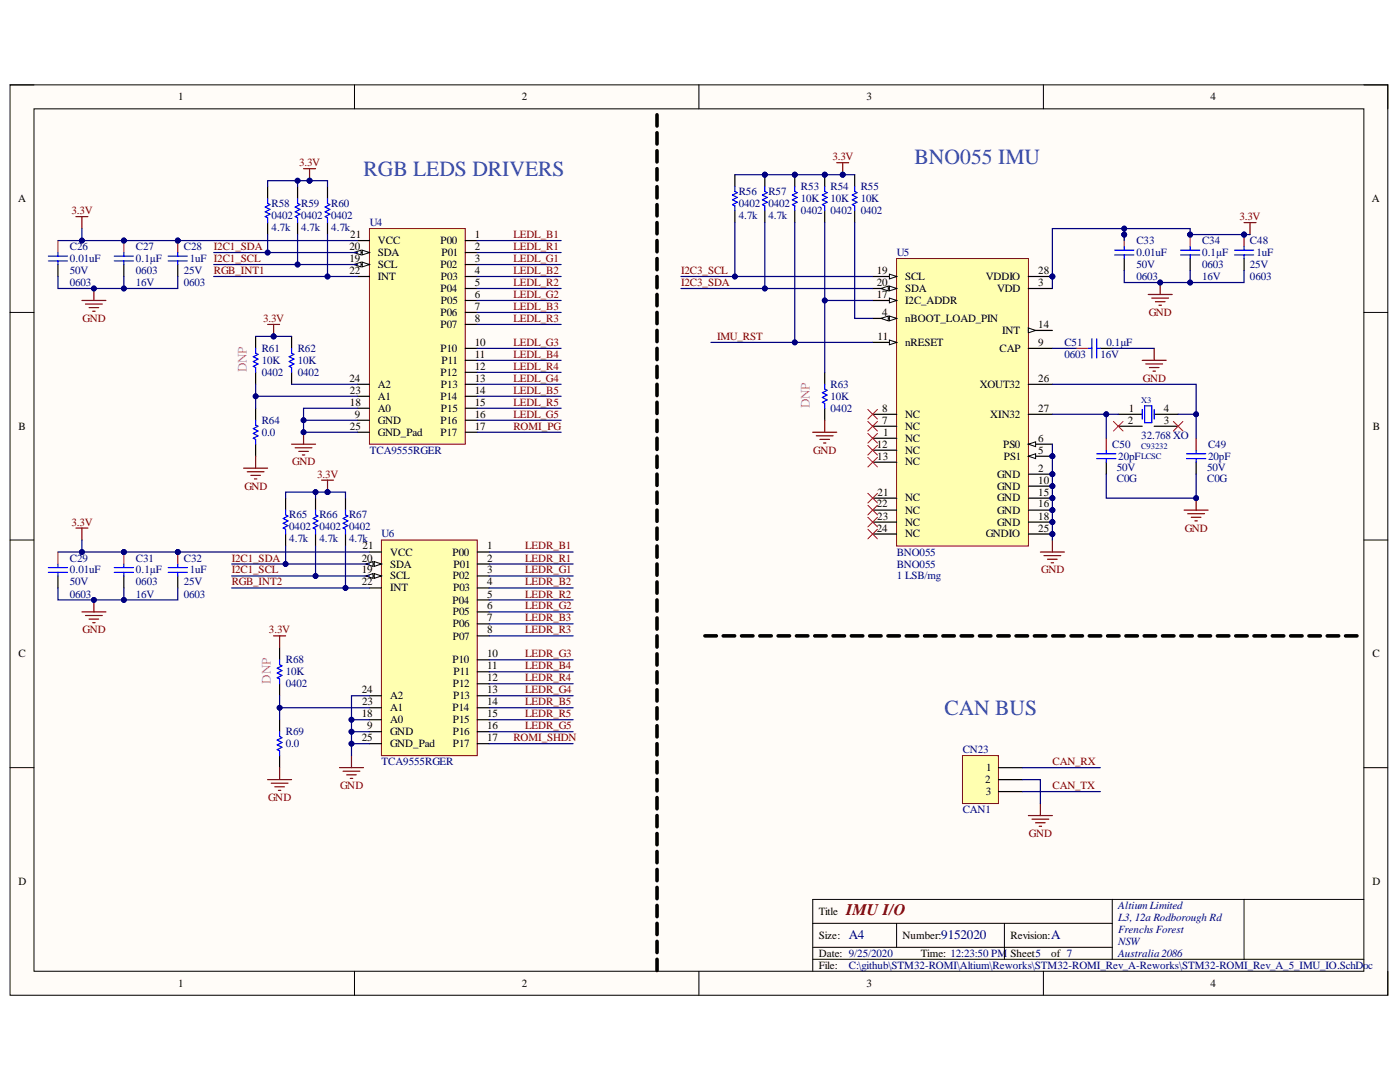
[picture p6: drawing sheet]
<svg xmlns="http://www.w3.org/2000/svg" width="279mm" height="216mm" viewBox="0 0 279 216" stroke-linecap="round" stroke-linejoin="round" font-family="sans-serif">
<defs><g id="words">
<g font-size="4.3" fill="#15c">
<text x="72.5" y="35.1">RGB LEDS DRIVERS</text>
<text x="182.5" y="32.7">BNO055 IMU</text>
<text x="188.5" y="142.7">CAN BUS</text>
</g>
<text font-size="3.2" fill="#800000" x="168.9" y="182.5">IMU I/O</text>
<g font-size="2.6" fill="#f0f">
<text x="49.3" y="74.3" transform="rotate(-90 49.3 74.3)">DNP</text>
<text x="161.6" y="81.5" transform="rotate(-90 161.6 81.5)">DNP</text>
<text x="54" y="136.4" transform="rotate(-90 54 136.4)">DNP</text>
</g>
<g font-size="2.6" fill="#000080">
<text x="169.4" y="187.4">A4</text>
<text x="187.8" y="187.4">9152020</text>
<text x="209.8" y="187.4">A</text>
</g>
<g font-size="2.2">
<text x="35.6" y="20">1</text>
<text x="104.1" y="20">2</text>
<text x="173" y="20">3</text>
<text x="241.6" y="20">4</text>
<text x="3.6" y="40.3">A</text>
<text x="273.8" y="40.3">A</text>
<text x="69.9" y="47.5">21</text>
<text x="94.8" y="47.5">1</text>
<text x="69.7" y="49.9">20</text>
<text x="69.7" y="52.3">19</text>
<text x="75.4" y="51.1">SDA</text>
<text x="75.4" y="53.5">SCL</text>
<text x="75.4" y="48.7">VCC</text>
<text x="87.9" y="48.7">P00</text>
<text x="87.9" y="53.5">P02</text>
<text x="88.1" y="51.1">P01</text>
<text x="94.8" y="49.9">2</text>
<text x="94.8" y="52.3">3</text>
<text x="69.7" y="54.7">22</text>
<text x="75.4" y="55.9">INT</text>
<text x="87.9" y="58.2">P04</text>
<text x="88" y="55.9">P03</text>
<text x="94.8" y="54.7">4</text>
<text x="94.8" y="57.1">5</text>
<text x="94.8" y="59.4">6</text>
<text x="175" y="54.7">19</text>
<text x="175" y="57.1">20</text>
<text x="175" y="59.4">17</text>
<text x="180.7" y="55.9">SCL</text>
<text x="180.7" y="58.2">SDA</text>
<text x="196.7" y="55.9">VDDIO</text>
<text x="199" y="58.2">VDD</text>
<text x="207.2" y="57.1">3</text>
<text x="207.2" y="54.7">28</text>
<text x="87.9" y="63.1">P06</text>
<text x="87.9" y="65.4">P07</text>
<text x="88" y="60.7">P05</text>
<text x="94.8" y="61.9">7</text>
<text x="94.8" y="64.2">8</text>
<text x="176.1" y="63.1">4</text>
<text x="180.7" y="64.2">nBOOT_LOAD_PIN</text>
<text x="180.7" y="60.7">I2C_ADDR</text>
<text x="207.2" y="65.4">14</text>
<text x="87.9" y="70.2">P10</text>
<text x="94.8" y="69.1">10</text>
<text x="94.8" y="71.4">11</text>
<text x="175.2" y="67.8">11</text>
<text x="180.7" y="69.1">nRESET</text>
<text x="199.5" y="70.2">CAP</text>
<text x="200" y="66.6">INT</text>
<text x="207.2" y="69.1">9</text>
<text x="69.7" y="76.1">24</text>
<text x="75.4" y="77.4">A2</text>
<text x="87.9" y="75">P12</text>
<text x="88" y="77.4">P13</text>
<text x="88.1" y="72.6">P11</text>
<text x="94.8" y="73.8">12</text>
<text x="94.8" y="76.1">13</text>
<text x="195.5" y="77.4">XOUT32</text>
<text x="207.2" y="76.1">26</text>
<text x="69.8" y="81">18</text>
<text x="69.8" y="78.6">23</text>
<text x="70.8" y="83.3">9</text>
<text x="75.4" y="82.1">A0</text>
<text x="75.4" y="79.8">A1</text>
<text x="87.9" y="79.8">P14</text>
<text x="88" y="82.1">P15</text>
<text x="94.8" y="78.6">14</text>
<text x="94.8" y="81">15</text>
<text x="94.8" y="83.3">16</text>
<text x="176.1" y="82.1">8</text>
<text x="180.7" y="83.3">NC</text>
<text x="197.6" y="83.3">XIN32</text>
<text x="207.2" y="82.1">27</text>
<text x="225.3" y="82.1">1</text>
<text x="232.3" y="82.1">4</text>
<text x="3.7" y="85.8">B</text>
<text x="69.8" y="85.8">25</text>
<text x="75.4" y="84.5">GND</text>
<text x="75.4" y="87">GND_Pad</text>
<text x="87.9" y="84.5">P16</text>
<text x="87.9" y="87">P17</text>
<text x="94.8" y="85.8">17</text>
<text x="175" y="89.3">12</text>
<text x="176.1" y="84.5">7</text>
<text x="176.3" y="87">1</text>
<text x="180.7" y="88.1">NC</text>
<text x="180.7" y="85.8">NC</text>
<text x="200.2" y="89.3">PS0</text>
<text x="207.2" y="88.1">6</text>
<text x="225.1" y="84.5">2</text>
<text x="232.3" y="84.5">3</text>
<text x="274" y="85.8">B</text>
<text x="175.1" y="91.7">13</text>
<text x="180.7" y="90.5">NC</text>
<text x="180.7" y="92.9">NC</text>
<text x="199" y="95.3">GND</text>
<text x="200.3" y="91.7">PS1</text>
<text x="207.2" y="90.5">5</text>
<text x="207.2" y="94.1">2</text>
<text x="175" y="101.2">22</text>
<text x="175.2" y="98.9">21</text>
<text x="180.7" y="100.1">NC</text>
<text x="199" y="97.7">GND</text>
<text x="199" y="100.1">GND</text>
<text x="207.2" y="96.5">10</text>
<text x="207.2" y="98.9">15</text>
<text x="207.2" y="101.2">16</text>
<text x="175" y="106.1">24</text>
<text x="175.1" y="103.7">23</text>
<text x="180.7" y="102.5">NC</text>
<text x="180.7" y="104.9">NC</text>
<text x="180.7" y="107.2">NC</text>
<text x="196.7" y="107.2">GNDIO</text>
<text x="199" y="102.5">GND</text>
<text x="199" y="104.9">GND</text>
<text x="207.2" y="106.1">25</text>
<text x="207.2" y="103.7">18</text>
<text x="72.2" y="112.1">20</text>
<text x="72.4" y="109.6">21</text>
<text x="77.9" y="113.2">SDA</text>
<text x="77.9" y="110.9">VCC</text>
<text x="90.3" y="110.9">P00</text>
<text x="90.5" y="113.2">P01</text>
<text x="97.2" y="109.6">1</text>
<text x="97.2" y="112.1">2</text>
<text x="72.2" y="114.4">19</text>
<text x="72.2" y="116.8">22</text>
<text x="77.9" y="115.6">SCL</text>
<text x="77.9" y="118">INT</text>
<text x="90.4" y="115.6">P02</text>
<text x="90.5" y="118">P03</text>
<text x="97.2" y="114.4">3</text>
<text x="97.2" y="116.8">4</text>
<text x="97.2" y="119.2">5</text>
<text x="90.3" y="120.4">P04</text>
<text x="90.4" y="122.8">P05</text>
<text x="90.4" y="125.2">P06</text>
<text x="97.2" y="121.6">6</text>
<text x="97.2" y="124">7</text>
<text x="3.7" y="131.2">C</text>
<text x="90.4" y="127.6">P07</text>
<text x="97.2" y="131.2">10</text>
<text x="97.2" y="126.3">8</text>
<text x="273.9" y="131.2">C</text>
<text x="90.3" y="132.3">P10</text>
<text x="90.4" y="137.2">P12</text>
<text x="90.5" y="134.7">P11</text>
<text x="97.2" y="133.5">11</text>
<text x="97.2" y="136">12</text>
<text x="72.2" y="143.1">18</text>
<text x="72.2" y="138.3">24</text>
<text x="72.3" y="140.7">23</text>
<text x="77.9" y="141.9">A1</text>
<text x="77.9" y="139.5">A2</text>
<text x="90.3" y="141.9">P14</text>
<text x="90.5" y="139.5">P13</text>
<text x="97.2" y="138.3">13</text>
<text x="97.2" y="140.7">14</text>
<text x="97.2" y="143.1">15</text>
<text x="72.2" y="147.9">25</text>
<text x="73.3" y="145.5">9</text>
<text x="77.9" y="146.7">GND</text>
<text x="77.9" y="144.3">A0</text>
<text x="77.9" y="149.1">GND_Pad</text>
<text x="90.4" y="144.3">P15</text>
<text x="90.4" y="146.7">P16</text>
<text x="90.4" y="149.1">P17</text>
<text x="97.2" y="145.5">16</text>
<text x="97.2" y="147.9">17</text>
<text x="196.8" y="153.9">1</text>
<text x="196.6" y="156.3">2</text>
<text x="196.7" y="158.6">3</text>
<text x="3.7" y="176.5">D</text>
<text x="273.9" y="176.5">D</text>
<text x="163.4" y="182.5">Title</text>
<text x="163.4" y="187.4">Size:</text>
<text x="163.4" y="190.9">Date: 9/25/2020</text>
<text x="180.1" y="187.4">Number:</text>
<text x="183.8" y="190.9">Time: 12:23:50 PM</text>
<text x="201.7" y="187.4">Revision:</text>
<text x="201.7" y="190.9">Sheet5</text>
<text x="209.8" y="190.9">of 7</text>
<text x="35.6" y="196.9">1</text>
<text x="104.1" y="196.9">2</text>
<text x="163.4" y="193.3">File:</text>
<text x="173" y="196.9">3</text>
<text x="241.6" y="196.9">4</text>
</g>
<g font-size="2.2" fill="#800000">
<text x="59.7" y="33.1">3.3V</text>
<text x="166.1" y="32">3.3V</text>
<text x="14.3" y="42.7">3.3V</text>
<text x="102.5" y="47.5">LEDL_B1</text>
<text x="247.3" y="44">3.3V</text>
<text x="42.7" y="49.9">I2C1_SDA</text>
<text x="102.5" y="49.9">LEDL_R1</text>
<text x="102.5" y="52.3">LEDL_G1</text>
<text x="42.7" y="54.7">RGB_INT1</text>
<text x="102.5" y="54.7">LEDL_B2</text>
<text x="102.5" y="57.1">LEDL_R2</text>
<text x="102.5" y="59.4">LEDL_G2</text>
<text x="135.9" y="57.1">I2C3_SDA</text>
<text x="135.9" y="54.7">I2C3_SCL</text>
<text x="16.5" y="64.2">GND</text>
<text x="52.5" y="64.2">3.3V</text>
<text x="102.5" y="61.9">LEDL_B3</text>
<text x="102.5" y="64.2">LEDL_R3</text>
<text x="229.3" y="63.1">GND</text>
<text x="102.5" y="69.1">LEDL_G3</text>
<text x="102.5" y="71.4">LEDL_B4</text>
<text x="143.1" y="67.8">IMU_RST</text>
<text x="102.5" y="73.8">LEDL_R4</text>
<text x="102.5" y="76.1">LEDL_G4</text>
<text x="228.1" y="76.1">GND</text>
<text x="102.5" y="78.6">LEDL_B5</text>
<text x="102.5" y="81">LEDL_R5</text>
<text x="102.5" y="83.3">LEDL_G5</text>
<text x="102.5" y="85.8">ROMI_PG</text>
<text x="58.3" y="92.9">GND</text>
<text x="63.3" y="95.3">3.3V</text>
<text x="162.3" y="90.5">GND</text>
<text x="48.8" y="97.7">GND</text>
<text x="14.3" y="104.9">3.3V</text>
<text x="236.4" y="106.1">GND</text>
<text x="46.2" y="112.1">I2C1_SDA</text>
<text x="104.8" y="109.6">LEDR_B1</text>
<text x="104.8" y="112.1">LEDR_R1</text>
<text x="46.2" y="114.4">I2C1_SCL</text>
<text x="46.2" y="116.8">RGB_INT2</text>
<text x="104.8" y="114.4">LEDR_G1</text>
<text x="104.8" y="116.8">LEDR_B2</text>
<text x="104.8" y="119.2">LEDR_R2</text>
<text x="207.8" y="114.4">GND</text>
<text x="104.8" y="121.6">LEDR_G2</text>
<text x="104.8" y="124">LEDR_B3</text>
<text x="16.5" y="126.3">GND</text>
<text x="53.7" y="126.3">3.3V</text>
<text x="104.8" y="126.3">LEDR_R3</text>
<text x="104.8" y="131.2">LEDR_G3</text>
<text x="104.8" y="133.5">LEDR_B4</text>
<text x="104.8" y="136">LEDR_R4</text>
<text x="104.8" y="138.3">LEDR_G4</text>
<text x="104.8" y="140.7">LEDR_B5</text>
<text x="104.8" y="143.1">LEDR_R5</text>
<text x="102.5" y="147.9">ROMI_SHDN</text>
<text x="104.8" y="145.5">LEDR_G5</text>
<text x="210.1" y="152.6">CAN_RX</text>
<text x="53.5" y="159.8">GND</text>
<text x="67.9" y="157.4">GND</text>
<text x="210.1" y="157.4">CAN_TX</text>
<text x="205.3" y="167">GND</text>
</g>
<g font-size="2.2" fill="#000080">
<text x="54.2" y="41.2">R58</text>
<text x="60.1" y="41.2">R59</text>
<text x="66.1" y="41.2">R60</text>
<text x="147.4" y="41.2">0402</text>
<text x="147.4" y="38.9">R56</text>
<text x="153.3" y="41.2">0402</text>
<text x="153.3" y="38.9">R57</text>
<text x="159.9" y="38">R53</text>
<text x="159.9" y="40.3">10K</text>
<text x="165.8" y="38">R54</text>
<text x="165.8" y="40.3">10K</text>
<text x="171.8" y="38">R55</text>
<text x="171.8" y="40.3">10K</text>
<text x="54.2" y="43.7">0402</text>
<text x="54.2" y="46.1">4.7k</text>
<text x="60.1" y="43.7">0402</text>
<text x="60.1" y="46.1">4.7k</text>
<text x="66.1" y="43.7">0402</text>
<text x="66.1" y="46.1">4.7k</text>
<text x="73.8" y="45.1">U4</text>
<text x="147.4" y="43.7">4.7k</text>
<text x="153.3" y="43.7">4.7k</text>
<text x="159.9" y="42.7">0402</text>
<text x="165.8" y="42.7">0402</text>
<text x="171.8" y="42.7">0402</text>
<text x="13.9" y="49.9">C26</text>
<text x="13.9" y="52.3">0.01uF</text>
<text x="27.1" y="52.3">0.1µF</text>
<text x="27.1" y="49.9">C27</text>
<text x="36.7" y="49.9">C28</text>
<text x="37.9" y="52.3">1uF I2C1_SCL</text>
<text x="179" y="51.1">U5</text>
<text x="226.8" y="53.5">50V</text>
<text x="226.8" y="48.7">C33</text>
<text x="226.8" y="51.1">0.01uF</text>
<text x="239.9" y="51.1">0.1µF</text>
<text x="239.9" y="53.5">0603</text>
<text x="239.9" y="48.7">C34</text>
<text x="249.5" y="53.5">25V</text>
<text x="249.5" y="48.7">C48</text>
<text x="250.7" y="51.1">1uF</text>
<text x="13.9" y="54.7">50V</text>
<text x="13.9" y="57.1">0603</text>
<text x="27.1" y="54.7">0603</text>
<text x="27.1" y="57.1">16V</text>
<text x="36.7" y="54.7">25V</text>
<text x="36.7" y="57.1">0603</text>
<text x="226.8" y="55.9">0603</text>
<text x="239.9" y="55.9">16V</text>
<text x="249.5" y="55.9">0603</text>
<text x="52.2" y="70.2">R61</text>
<text x="59.4" y="70.2">R62</text>
<text x="212.4" y="71.4">0603</text>
<text x="212.4" y="69.1">C51</text>
<text x="219.6" y="71.4">16V</text>
<text x="220.8" y="69.1">0.1µF</text>
<text x="52.2" y="75">0402</text>
<text x="52.2" y="72.6">10K</text>
<text x="59.4" y="75">0402</text>
<text x="59.4" y="72.6">10K</text>
<text x="165.8" y="77.4">R63</text>
<text x="165.8" y="82.1">0402</text>
<text x="165.8" y="79.8">10K</text>
<text x="52.2" y="87">0.0</text>
<text x="52.2" y="84.5">R64</text>
<text x="222" y="89.3">C50</text>
<text x="227.7" y="87.6">32.768 XO</text>
<text x="241.1" y="89.3">C49</text>
<text x="73.8" y="90.5">TCA9555RGER</text>
<text x="222.9" y="93.9">50V</text>
<text x="223.2" y="91.7">20pF</text>
<text x="240.9" y="93.9">50V</text>
<text x="241.1" y="91.7">20pF</text>
<text x="222.9" y="96.3">C0G</text>
<text x="240.9" y="96.3">C0G</text>
<text x="57.7" y="105.8">0402</text>
<text x="57.7" y="103.4">R65</text>
<text x="63.7" y="105.8">0402</text>
<text x="63.7" y="103.4">R66</text>
<text x="69.7" y="105.8">0402</text>
<text x="69.7" y="103.4">R67</text>
<text x="76.2" y="107.2">U6</text>
<text x="13.9" y="112.1">C29</text>
<text x="27.1" y="112.1">C31</text>
<text x="36.7" y="112.1">C32</text>
<text x="57.7" y="108.2">4.7k</text>
<text x="63.7" y="108.2">4.7k</text>
<text x="69.7" y="108.2">4.7k</text>
<text x="179" y="113.2">BNO055</text>
<text x="179" y="110.9">BNO055</text>
<text x="13.9" y="116.8">50V</text>
<text x="13.9" y="119.2">0603</text>
<text x="13.9" y="114.4">0.01uF</text>
<text x="27.1" y="114.4">0.1µF</text>
<text x="27.1" y="116.8">0603</text>
<text x="27.1" y="119.2">16V</text>
<text x="36.7" y="116.8">25V</text>
<text x="36.7" y="119.2">0603</text>
<text x="37.9" y="114.4">1uF</text>
<text x="179" y="115.6">1 LSB/mg</text>
<text x="57.1" y="137.2">0402</text>
<text x="57.1" y="132.3">R68</text>
<text x="57.1" y="134.7">10K</text>
<text x="57.1" y="149.1">0.0</text>
<text x="57.1" y="146.7">R69</text>
<text x="76.2" y="152.6">TCA9555RGER</text>
<text x="192.1" y="150.3">CN23</text>
<text x="192.1" y="162.3">CAN1</text>
<text x="223.2" y="181.4">Altium Limited</text>
<text x="223.2" y="183.7">L3, 12a Rodborough Rd</text>
<text x="223.2" y="186.1">Frenchs Forest</text>
<text x="223.2" y="188.5">NSW</text>
<text x="223.2" y="190.9">Australia2086</text>
<text x="169.4" y="193.3">C:\github\STM32-ROMI\Altium\Reworks\STM32-ROMI_Rev_A-Reworks\STM32-ROMI_Rev_A_5_IMU_IO.SchDoc</text>
</g>
<g font-size="1.7" fill="#000080">
<text x="227.7" y="80.4">X3</text>
<text x="227.7" y="89.7">C93232</text>
<text x="227.7" y="91.6">LCSC</text>
</g>
</g></defs>
<path d="M2 16.9h275v181.7h-275z" fill-rule="evenodd" fill="#fffcf8"/>
<path d="M2 16.9h275v181.7h-275z" fill="none" stroke="#000" stroke-width=".2"/>
<path d="M6.8 21.7h265.4v172.1h-265.4z" fill-rule="evenodd" fill="#fffcf8"/>
<g fill="none" stroke="#000" stroke-width=".2">
<path d="M2 16.9h4.8M70.7 16.9v4.8M139.5 16.9v4.8M208.2 16.9v4.8M272.2 16.9h4.8v4.8M6.8 21.7h265.4v172.1h-265.4zM2 62.3h4.8M272.2 62.3h4.8M2 107.8h4.8M272.2 107.8h4.8M2 153.2h4.8M272.2 153.2h4.8"/>
<path d="M222 179.5v11.9M248.3 179.5v11.9M272.2 179.5h-110v14.3M70.7 193.8v4.8M139.5 193.8v4.8M162.2 184.2h59.8M162.2 191.4h110M162.2 189h59.8M178.9 184.2v4.8M200.5 184.2v7.2M208.2 193.8v4.8M277 193.8v4.8"/>
</g>
<path d="M73.7 45.6h19.2v43h-19.2z" fill-rule="evenodd" fill="#ffffb0"/>
<path d="M73.7 45.6h19.2v43h-19.2z" fill="none" stroke="#800000" stroke-width=".2"/>
<g fill="none" stroke="#000" stroke-width=".24">
<path d="M71.3 50.4h2.4M92.9 48h2.3M92.9 50.4h2.3M92.9 52.8h2.3M92.9 55.2h2.3M92.9 57.6h2.3M92.9 60h2.3M92.9 62.3h2.3M92.9 69.5h2.3M92.9 71.9h2.3M92.9 74.3h2.3M92.9 76.7h2.3"/>
<path d="M92.9 79.1h2.3M92.9 81.5h2.3M92.9 83.9h2.3M92.9 86.2h2.3"/>
</g>
<path d="M72.3 49.9l1.4 .5-1.4 .5z" fill="#f8fcff"/>
<path d="M72.3 49.9l1.4 .5-1.4 .5z" fill="none" stroke="#000" stroke-width=".2"/>
<path d="M70.6 50.4l1.5-.5v1z" fill="#f8fcff"/>
<path d="M70.6 50.4l1.5-.5v1z" fill="none" stroke="#000" stroke-width=".2"/>
<path d="M71.3 52.8h2.4" fill="none" stroke="#000" stroke-width=".24"/>
<path d="M72.3 52.3l1.4 .5-1.4 .5z" fill="#f8fcff"/>
<path d="M72.3 52.3l1.4 .5-1.4 .5z" fill="none" stroke="#000" stroke-width=".2"/>
<path d="M70.6 52.8l1.5-.5v1z" fill="#f8fcff"/>
<path d="M70.6 52.8l1.5-.5v1z" fill="none" stroke="#000" stroke-width=".2"/>
<path d="M71.3 55.2h2.4M71.3 48h2.4M71.3 79.1h2.4M71.3 76.7h2.4M92.9 64.7h2.3M71.3 83.9h2.4M71.3 81.5h2.4M71.3 86.2h2.4" fill="none" stroke="#000" stroke-width=".24"/>
<circle cx="210" cy="91" r=".48" fill="#000080"/>
<circle cx="210" cy="91" r=".48" fill="none" stroke="#000080" stroke-width=".2"/>
<circle cx="210" cy="94.6" r=".48" fill="#000080"/>
<circle cx="210" cy="94.6" r=".48" fill="none" stroke="#000080" stroke-width=".2"/>
<circle cx="210" cy="106.6" r=".48" fill="#000080"/>
<circle cx="210" cy="106.6" r=".48" fill="none" stroke="#000080" stroke-width=".2"/>
<circle cx="210" cy="55.2" r=".48" fill="#000080"/>
<circle cx="210" cy="55.2" r=".48" fill="none" stroke="#000080" stroke-width=".2"/>
<circle cx="210" cy="97" r=".48" fill="#000080"/>
<circle cx="210" cy="97" r=".48" fill="none" stroke="#000080" stroke-width=".2"/>
<circle cx="210" cy="99.4" r=".48" fill="#000080"/>
<circle cx="210" cy="99.4" r=".48" fill="none" stroke="#000080" stroke-width=".2"/>
<circle cx="210" cy="101.8" r=".48" fill="#000080"/>
<circle cx="210" cy="101.8" r=".48" fill="none" stroke="#000080" stroke-width=".2"/>
<circle cx="210" cy="104.2" r=".48" fill="#000080"/>
<circle cx="210" cy="104.2" r=".48" fill="none" stroke="#000080" stroke-width=".2"/>
<path d="M178.9 51.6h26.3v57.4h-26.3z" fill-rule="evenodd" fill="#ffffb0"/>
<path d="M178.9 51.6h26.3v57.4h-26.3z" fill="none" stroke="#800000" stroke-width=".2"/>
<path d="M174.2 55.2h4.7" fill="none" stroke="#000" stroke-width=".24"/>
<path d="M177.5 54.7l1.4 .5-1.4 .5z" fill="#f8fcff"/>
<path d="M177.5 54.7l1.4 .5-1.4 .5z" fill="none" stroke="#000" stroke-width=".2"/>
<path d="M205.2 91h4.8" fill="none" stroke="#000" stroke-width=".24"/>
<path d="M205.2 91l1.5-.5v1z" fill="#f8fcff"/>
<path d="M205.2 91l1.5-.5v1z" fill="none" stroke="#000" stroke-width=".2"/>
<circle cx="210" cy="91" r=".48" fill="#000080"/>
<circle cx="210" cy="91" r=".48" fill="none" stroke="#000080" stroke-width=".2"/>
<path d="M205.2 94.6h4.8" fill="none" stroke="#000" stroke-width=".24"/>
<circle cx="210" cy="94.6" r=".48" fill="#000080"/>
<circle cx="210" cy="94.6" r=".48" fill="none" stroke="#000080" stroke-width=".2"/>
<path d="M174.2 68.3h4.7" fill="none" stroke="#000" stroke-width=".24"/>
<path d="M177.5 67.8l1.4 .5-1.4 .5z" fill="#f8fcff"/>
<path d="M177.5 67.8l1.4 .5-1.4 .5z" fill="none" stroke="#000" stroke-width=".2"/>
<path d="M205.2 106.6h4.8" fill="none" stroke="#000" stroke-width=".24"/>
<circle cx="210" cy="106.6" r=".48" fill="#000080"/>
<circle cx="210" cy="106.6" r=".48" fill="none" stroke="#000080" stroke-width=".2"/>
<path d="M205.2 57.6h4.8M205.2 55.2h4.8" fill="none" stroke="#000" stroke-width=".24"/>
<circle cx="210" cy="55.2" r=".48" fill="#000080"/>
<circle cx="210" cy="55.2" r=".48" fill="none" stroke="#000080" stroke-width=".2"/>
<path d="M174.2 63.5h4.7" fill="none" stroke="#000" stroke-width=".24"/>
<path d="M177.5 63.1l1.4 .4-1.4 .5z" fill="#f8fcff"/>
<path d="M177.5 63.1l1.4 .4-1.4 .5z" fill="none" stroke="#000" stroke-width=".2"/>
<path d="M175.8 63.5l1.5-.4v.9z" fill="#f8fcff"/>
<path d="M175.8 63.5l1.5-.4v.9z" fill="none" stroke="#000" stroke-width=".2"/>
<path d="M174.2 57.6h4.7" fill="none" stroke="#000" stroke-width=".24"/>
<path d="M177.5 57.1l1.4 .5-1.4 .4z" fill="#f8fcff"/>
<path d="M177.5 57.1l1.4 .5-1.4 .4z" fill="none" stroke="#000" stroke-width=".2"/>
<path d="M175.8 57.6l1.5-.5v.9z" fill="#f8fcff"/>
<path d="M175.8 57.6l1.5-.5v.9z" fill="none" stroke="#000" stroke-width=".2"/>
<path d="M174.2 87.4h4.7M205.2 88.6h4.8" fill="none" stroke="#000" stroke-width=".24"/>
<path d="M205.2 88.6l1.5-.4v.9z" fill="#f8fcff"/>
<path d="M205.2 88.6l1.5-.4v.9z" fill="none" stroke="#000" stroke-width=".2"/>
<path d="M205.2 69.5h4.8M174.2 85.1h4.7M174.2 82.7h4.7M205.2 97h4.8" fill="none" stroke="#000" stroke-width=".24"/>
<circle cx="210" cy="97" r=".48" fill="#000080"/>
<circle cx="210" cy="97" r=".48" fill="none" stroke="#000080" stroke-width=".2"/>
<path d="M205.2 65.9h4.8M174.2 89.8h4.7M174.2 92.2h4.7" fill="none" stroke="#000" stroke-width=".24"/>
<path d="M205.2 65.4l1.5 .5-1.5 .5z" fill="#f8fcff"/>
<path d="M205.2 65.4l1.5 .5-1.5 .5z" fill="none" stroke="#000" stroke-width=".2"/>
<path d="M205.2 99.4h4.8" fill="none" stroke="#000" stroke-width=".24"/>
<circle cx="210" cy="99.4" r=".48" fill="#000080"/>
<circle cx="210" cy="99.4" r=".48" fill="none" stroke="#000080" stroke-width=".2"/>
<path d="M205.2 101.8h4.8" fill="none" stroke="#000" stroke-width=".24"/>
<circle cx="210" cy="101.8" r=".48" fill="#000080"/>
<circle cx="210" cy="101.8" r=".48" fill="none" stroke="#000080" stroke-width=".2"/>
<path d="M174.2 60h4.7" fill="none" stroke="#000" stroke-width=".24"/>
<path d="M177.5 59.5l1.4 .5-1.4 .4z" fill="#f8fcff"/>
<path d="M177.5 59.5l1.4 .5-1.4 .4z" fill="none" stroke="#000" stroke-width=".2"/>
<path d="M205.2 104.2h4.8" fill="none" stroke="#000" stroke-width=".24"/>
<circle cx="210" cy="104.2" r=".48" fill="#000080"/>
<circle cx="210" cy="104.2" r=".48" fill="none" stroke="#000080" stroke-width=".2"/>
<path d="M205.2 76.7h4.8M174.2 99.4h4.7M205.2 82.7h4.8M174.2 101.8h4.7M174.2 104.2h4.7M174.2 106.6h4.7" fill="none" stroke="#000" stroke-width=".24"/>
<path d="M58.2 88.6h4.8M58.9 89.4h3.4M59.6 90.1h1.9M60.3 90.8h.5M60.6 86.2v2.4M67.8 153.2h4.7M68.5 153.9h3.3M69.2 154.6h1.9M69.9 155.3h.5M70.1 150.8v2.4" fill="none" stroke="#800000" stroke-width=".24"/>
<circle cx="60.6" cy="86.2" r=".48" fill="#000080"/>
<circle cx="60.6" cy="86.2" r=".48" fill="none" stroke="#000080" stroke-width=".2"/>
<path d="M11.6 110.1v2.4" fill="none" stroke="#de4f16" stroke-width=".24"/>
<path d="M11.6 114.9v2.4" fill="none" stroke="#000" stroke-width=".24"/>
<path d="M9.7 114.2h3.8M9.7 113.3h3.8M11.6 112.5v.8M11.6 114.2v.7" fill="none" stroke="#00f" stroke-width=".24"/>
<path d="M18.7 119.7v2.4M16.3 122.1h4.8M17.1 122.8h3.3M17.8 123.5h1.9M18.5 124.2h.5" fill="none" stroke="#800000" stroke-width=".24"/>
<circle cx="18.7" cy="119.7" r=".48" fill="#000080"/>
<circle cx="18.7" cy="119.7" r=".48" fill="none" stroke="#000080" stroke-width=".2"/>
<path d="M15.2 105.4h2.3M16.3 105.4v2.4" fill="none" stroke="#800000" stroke-width=".24"/>
<circle cx="24.7" cy="110.1" r=".48" fill="#000080"/>
<circle cx="24.7" cy="110.1" r=".48" fill="none" stroke="#000080" stroke-width=".2"/>
<path d="M24.7 110.1v2.4" fill="none" stroke="#de4f16" stroke-width=".24"/>
<circle cx="24.7" cy="110.1" r=".48" fill="#000080"/>
<circle cx="24.7" cy="110.1" r=".48" fill="none" stroke="#000080" stroke-width=".2"/>
<path d="M24.7 114.9v2.4" fill="none" stroke="#000" stroke-width=".24"/>
<path d="M22.8 114.2h3.8M22.8 113.3h3.8M24.7 112.5v.8M24.7 114.2v.7" fill="none" stroke="#00f" stroke-width=".24"/>
<circle cx="35.5" cy="110.1" r=".48" fill="#000080"/>
<circle cx="35.5" cy="110.1" r=".48" fill="none" stroke="#000080" stroke-width=".2"/>
<path d="M35.5 110.1v2.4" fill="none" stroke="#bf0000" stroke-width=".24"/>
<circle cx="35.5" cy="110.1" r=".48" fill="#000080"/>
<circle cx="35.5" cy="110.1" r=".48" fill="none" stroke="#000080" stroke-width=".2"/>
<path d="M11.6 52.8v2.4M35.5 114.9v2.4" fill="none" stroke="#000" stroke-width=".24"/>
<path d="M9.7 52.1h3.8M9.7 51.1h3.8M11.6 50.4v.7M11.6 52.1v.7M33.6 114.2h3.8M33.6 113.3h3.8M35.5 112.5v.8M35.5 114.2v.7" fill="none" stroke="#00f" stroke-width=".24"/>
<path d="M11.6 48v2.4" fill="none" stroke="#de4f16" stroke-width=".24"/>
<path d="M16.3 60h4.8M18.7 57.6v2.4M17.1 60.7h3.3M17.8 61.4h1.9M18.5 62.1h.5" fill="none" stroke="#800000" stroke-width=".24"/>
<circle cx="18.7" cy="57.6" r=".48" fill="#000080"/>
<circle cx="18.7" cy="57.6" r=".48" fill="none" stroke="#000080" stroke-width=".2"/>
<path d="M15.2 43.2h2.3M16.3 43.2v2.4" fill="none" stroke="#800000" stroke-width=".24"/>
<circle cx="24.7" cy="48" r=".48" fill="#000080"/>
<circle cx="24.7" cy="48" r=".48" fill="none" stroke="#000080" stroke-width=".2"/>
<path d="M24.7 48v2.4" fill="none" stroke="#de4f16" stroke-width=".24"/>
<circle cx="24.7" cy="48" r=".48" fill="#000080"/>
<circle cx="24.7" cy="48" r=".48" fill="none" stroke="#000080" stroke-width=".2"/>
<path d="M24.7 52.8v2.4" fill="none" stroke="#000" stroke-width=".24"/>
<path d="M22.8 52.1h3.8M22.8 51.1h3.8M24.7 50.4v.7M24.7 52.1v.7" fill="none" stroke="#00f" stroke-width=".24"/>
<circle cx="35.5" cy="48" r=".48" fill="#000080"/>
<circle cx="35.5" cy="48" r=".48" fill="none" stroke="#000080" stroke-width=".2"/>
<path d="M35.5 48v2.4" fill="none" stroke="#bf0000" stroke-width=".24"/>
<circle cx="35.5" cy="48" r=".48" fill="#000080"/>
<circle cx="35.5" cy="48" r=".48" fill="none" stroke="#000080" stroke-width=".2"/>
<path d="M35.5 52.8v2.4" fill="none" stroke="#000" stroke-width=".24"/>
<path d="M33.6 52.1h3.8M33.6 51.1h3.8M35.5 50.4v.7M35.5 52.1v.7" fill="none" stroke="#00f" stroke-width=".24"/>
<path d="M76.1 107.8h19.1v43h-19.1z" fill-rule="evenodd" fill="#ffffb0"/>
<path d="M76.1 107.8h19.1v43h-19.1z" fill="none" stroke="#800000" stroke-width=".2"/>
<g fill="none" stroke="#000" stroke-width=".24">
<path d="M73.7 112.5h2.4M95.2 110.1h2.4M95.2 112.5h2.4M95.2 114.9h2.4M95.2 117.3h2.4M95.2 119.7h2.4M95.2 122.1h2.4M95.2 124.5h2.4M95.2 131.7h2.4M95.2 134h2.4M95.2 136.4h2.4M95.2 138.8h2.4"/>
<path d="M95.2 141.2h2.4M95.2 143.6h2.4M95.2 146h2.4M95.2 148.4h2.4"/>
</g>
<path d="M74.7 112.1l1.4 .4-1.4 .5z" fill="#f8fcff"/>
<path d="M74.7 112.1l1.4 .4-1.4 .5z" fill="none" stroke="#000" stroke-width=".2"/>
<path d="M73 112.5l1.4-.4v.9z" fill="#f8fcff"/>
<path d="M73 112.5l1.4-.4v.9z" fill="none" stroke="#000" stroke-width=".2"/>
<path d="M73.7 114.9h2.4" fill="none" stroke="#000" stroke-width=".24"/>
<path d="M74.7 114.5l1.4 .4-1.4 .5z" fill="#f8fcff"/>
<path d="M74.7 114.5l1.4 .4-1.4 .5z" fill="none" stroke="#000" stroke-width=".2"/>
<path d="M73 114.9l1.4-.4v.9z" fill="#f8fcff"/>
<path d="M73 114.9l1.4-.4v.9z" fill="none" stroke="#000" stroke-width=".2"/>
<g fill="none" stroke="#000" stroke-width=".24">
<path d="M220.8 92.2v2.4M223.2 82.7h4.8M223.2 85.1h4.8M230.3 82.7h4.8M230.3 85.1h4.8M238.7 92.2v2.4M73.7 117.3h2.4M73.7 110.1h2.4M73.7 138.8h2.4M95.2 126.9h2.4M73.7 146h2.4M73.7 143.6h2.4"/>
<path d="M73.7 141.2h2.4M73.7 148.4h2.4"/>
</g>
<path d="M238.7 99.4v2.4M207.6 110.2h4.8M208.3 110.9h3.4M209.1 111.6h1.9M209.8 112.3h.5M210 107.8v2.4M236.3 101.8h4.8M237 102.5h3.4M237.8 103.2h1.9M238.5 103.9h.4" fill="none" stroke="#800000" stroke-width=".24"/>
<g fill="none" stroke="#f00" stroke-width=".2">
<path d="M173.2 81.7l1.9 1.9M173.2 84.1l1.9 1.9M173.2 86.5l1.9 1.9M173.2 88.9l1.9 1.9M173.2 91.3l1.9 1.9M173.2 98.4l1.9 2M175.1 81.7l-1.9 1.9M175.1 84.1l-1.9 1.9M175.1 86.5l-1.9 1.9M175.1 88.9l-1.9 1.9M175.1 91.3l-1.9 1.9M175.1 98.4l-1.9 2"/>
<path d="M222.2 84.1l1.9 1.9M224.1 84.1l-1.9 1.9M234.2 84.1l1.9 1.9M236.1 84.1l-1.9 1.9M173.2 100.8l1.9 1.9M173.2 103.2l1.9 1.9M173.2 105.6l1.9 1.9M175.1 100.8l-1.9 1.9M175.1 103.2l-1.9 1.9M175.1 105.6l-1.9 1.9"/>
</g>
<path d="M218.9 91.5h3.8M218.9 90.5h3.8M220.8 89.8v.7M220.8 91.5v.7M228 81.7v1.9M228.4 81h1.5v3.3h-1.5zM230.3 81.7v1.9M236.8 91.5h3.8M236.8 90.5h3.8M238.7 89.8v.7M238.7 91.5v.7" fill="none" stroke="#00f" stroke-width=".24"/>
<path d="M220.8 87.4v2.4M238.7 87.4v2.4" fill="none" stroke="#bf0000" stroke-width=".24"/>
<circle cx="238.7" cy="99.4" r=".48" fill="#000080"/>
<circle cx="238.7" cy="99.4" r=".48" fill="none" stroke="#000080" stroke-width=".2"/>
<circle cx="224.4" cy="46.8" r=".48" fill="#000080"/>
<circle cx="224.4" cy="46.8" r=".48" fill="none" stroke="#000080" stroke-width=".2"/>
<path d="M224.4 46.8v2.4" fill="none" stroke="#de4f16" stroke-width=".24"/>
<circle cx="224.4" cy="46.8" r=".48" fill="#000080"/>
<circle cx="224.4" cy="46.8" r=".48" fill="none" stroke="#000080" stroke-width=".2"/>
<path d="M224.4 51.6v2.4" fill="none" stroke="#000" stroke-width=".24"/>
<path d="M222.5 50.9h3.8M222.5 49.9h3.8M224.4 49.2v.7M224.4 50.9v.7" fill="none" stroke="#00f" stroke-width=".24"/>
<path d="M229.2 58.8h4.7M229.9 59.5h3.3M231.5 56.4v2.4M230.6 60.2h1.9M231.3 60.9h.5" fill="none" stroke="#800000" stroke-width=".24"/>
<circle cx="231.5" cy="56.4" r=".48" fill="#000080"/>
<circle cx="231.5" cy="56.4" r=".48" fill="none" stroke="#000080" stroke-width=".2"/>
<path d="M248.3 44.4h2.4M249.5 44.4v2.4" fill="none" stroke="#800000" stroke-width=".24"/>
<circle cx="237.5" cy="46.8" r=".48" fill="#000080"/>
<circle cx="237.5" cy="46.8" r=".48" fill="none" stroke="#000080" stroke-width=".2"/>
<path d="M237.5 46.8v2.4" fill="none" stroke="#de4f16" stroke-width=".24"/>
<circle cx="237.5" cy="46.8" r=".48" fill="#000080"/>
<circle cx="237.5" cy="46.8" r=".48" fill="none" stroke="#000080" stroke-width=".2"/>
<path d="M237.5 51.6v2.4" fill="none" stroke="#000" stroke-width=".24"/>
<path d="M235.6 50.9h3.8M235.6 49.9h3.8M237.5 49.2v.7M237.5 50.9v.7" fill="none" stroke="#00f" stroke-width=".24"/>
<circle cx="248.3" cy="46.8" r=".48" fill="#000080"/>
<circle cx="248.3" cy="46.8" r=".48" fill="none" stroke="#000080" stroke-width=".2"/>
<path d="M248.3 46.8v2.4" fill="none" stroke="#bf0000" stroke-width=".24"/>
<circle cx="248.3" cy="46.8" r=".48" fill="#000080"/>
<circle cx="248.3" cy="46.8" r=".48" fill="none" stroke="#000080" stroke-width=".2"/>
<path d="M248.3 51.6v2.4" fill="none" stroke="#000" stroke-width=".24"/>
<path d="M246.4 50.9h3.8M246.4 49.9h3.8M248.3 49.2v.7M248.3 50.9v.7" fill="none" stroke="#00f" stroke-width=".24"/>
<path d="M192.1 150.8h7.2v9.5h-7.2z" fill-rule="evenodd" fill="#ffffb0"/>
<path d="M192.1 150.8h7.2v9.5h-7.2z" fill="none" stroke="#800000" stroke-width=".2"/>
<path d="M146.7 34.9v2.3M146.7 42v2.4M199.3 153.2h4.7M199.3 155.6h4.7M199.3 158h4.7" fill="none" stroke="#000" stroke-width=".24"/>
<path d="M205.2 162.7h4.8M206 163.5h3.3M206.7 164.2h1.9M207.4 164.9h.5M207.6 160.3v2.4" fill="none" stroke="#800000" stroke-width=".24"/>
<g fill="none" stroke="#000" stroke-width=".72">
<path d="M131.1 22.9v2.2M131.1 26.5v2.2M131.1 30.1v2.2M131.1 33.7v2.2M131.1 37.2v2.3M131.1 40.8v2.3M131.1 44.4v2.3M131.1 48v2.2M131.1 51.6v2.2M131.1 55.2v2.2M131.1 58.8v2.2M131.1 62.3v2.3"/>
<path d="M131.1 65.9v2.3M131.1 69.5v2.3M131.1 73.1v2.2M131.1 76.7v2.2M131.1 80.3v2.2M131.1 83.9v2.2M131.1 87.4v2.3M131.1 91v2.3M131.1 94.6v2.3M131.1 98.2v2.2M131.1 101.8v2.2M131.1 105.4v2.2"/>
<path d="M131.1 109v2.2M131.1 112.5v2.3M131.1 116.1v2.3M131.1 119.7v2.2M131.1 123.3v2.2M131.1 126.9v2.2M131.1 130.5v2.2M131.1 134v2.3M131.1 137.6v2.3M140.7 126.9h2.3M144.3 126.9h2.3M148 126.9h2.3"/>
<path d="M151.6 126.9h2.3M155.3 126.9h2.3M158.9 126.9h2.3M162.6 126.9h2.3M166.2 126.9h2.3M169.9 126.9h2.3M173.6 126.9h2.2M177.2 126.9h2.3M180.9 126.9h2.2M184.5 126.9h2.3M188.2 126.9h2.3M191.8 126.9h2.3"/>
<path d="M195.5 126.9h2.3M199.1 126.9h2.3M202.8 126.9h2.3M206.4 126.9h2.3M210.1 126.9h2.3M213.7 126.9h2.3M217.4 126.9h2.3M221 126.9h2.3M224.7 126.9h2.3M228.3 126.9h2.3M232 126.9h2.3M235.7 126.9h2.2"/>
<path d="M239.3 126.9h2.3M243 126.9h2.2M246.6 126.9h2.3M250.3 126.9h2.3M253.9 126.9h2.3M257.6 126.9h2.3M261.2 126.9h2.3M264.9 126.9h2.3M268.5 126.9h2.3M131.1 141.2v2.3M131.1 144.8v2.2M131.1 148.4v2.2"/>
<path d="M131.1 152v2.2M131.1 155.6v2.2M131.1 159.1v2.3M131.1 162.7v2.3M131.1 166.3v2.3M131.1 169.9v2.2M131.1 173.5v2.2M131.1 177.1v2.2M131.1 180.7v2.2M131.1 184.2v2.3M131.1 187.8v2.3M131.1 191.4v2.3"/>
</g>
<path d="M146.7 37.2v1l.4 .2-.9 .5 .9 .5-.9 .5 .9 .5-.9 .4 .5 .3v.9" fill="none" stroke="#00f" stroke-width=".24"/>
<circle cx="152.6" cy="34.9" r=".48" fill="#000080"/>
<circle cx="152.6" cy="34.9" r=".48" fill="none" stroke="#000080" stroke-width=".2"/>
<path d="M152.6 34.9v2.3" fill="none" stroke="#000" stroke-width=".24"/>
<circle cx="152.6" cy="34.9" r=".48" fill="#000080"/>
<circle cx="152.6" cy="34.9" r=".48" fill="none" stroke="#000080" stroke-width=".2"/>
<path d="M152.6 42v2.4" fill="none" stroke="#000" stroke-width=".24"/>
<path d="M152.6 37.2v1l.5 .2-.9 .5 .9 .5-.9 .5 .9 .5-.9 .4 .4 .3v.9" fill="none" stroke="#00f" stroke-width=".24"/>
<circle cx="158.6" cy="34.9" r=".48" fill="#000080"/>
<circle cx="158.6" cy="34.9" r=".48" fill="none" stroke="#000080" stroke-width=".2"/>
<path d="M158.6 34.9v2.3" fill="none" stroke="#000" stroke-width=".24"/>
<circle cx="158.6" cy="34.9" r=".48" fill="#000080"/>
<circle cx="158.6" cy="34.9" r=".48" fill="none" stroke="#000080" stroke-width=".2"/>
<path d="M158.6 42v2.4" fill="none" stroke="#000" stroke-width=".24"/>
<path d="M158.6 37.2v1l.5 .2-1 .5 1 .5-1 .5 1 .5-1 .4 .5 .3v.9" fill="none" stroke="#00f" stroke-width=".24"/>
<circle cx="164.6" cy="34.9" r=".48" fill="#000080"/>
<circle cx="164.6" cy="34.9" r=".48" fill="none" stroke="#000080" stroke-width=".2"/>
<path d="M164.6 34.9v2.3" fill="none" stroke="#000" stroke-width=".24"/>
<circle cx="164.6" cy="34.9" r=".48" fill="#000080"/>
<circle cx="164.6" cy="34.9" r=".48" fill="none" stroke="#000080" stroke-width=".2"/>
<path d="M170.6 34.9v2.3M164.6 42v2.4M170.6 42v2.4M164.6 74.3v2.4M164.6 81.5v2.4" fill="none" stroke="#000" stroke-width=".24"/>
<path d="M164.6 37.2v1l.5 .2-1 .5 1 .5-1 .5 1 .5-1 .4 .5 .3v.9M170.6 37.2v1l.4 .2-.9 .5 .9 .5-.9 .5 .9 .5-.9 .4 .5 .3v.9M164.6 76.7v.9l.5 .3-1 .5 1 .4-1 .5 1 .5-1 .5 .5 .2v1" fill="none" stroke="#00f" stroke-width=".24"/>
<path d="M167 32.5h2.4M168.2 32.5v2.4" fill="none" stroke="#800000" stroke-width=".24"/>
<circle cx="168.2" cy="34.9" r=".48" fill="#000080"/>
<circle cx="168.2" cy="34.9" r=".48" fill="none" stroke="#000080" stroke-width=".2"/>
<g fill="none" stroke="#800000" stroke-width=".24">
<path d="M53.4 64.7h2.4M54.6 64.7v2.4M228 71.9h4.7M228.7 72.6h3.3M229.4 73.3h1.9M230.1 74.1h.5M230.3 69.5v2.4M48.6 93.4h4.8M49.3 94.1h3.4M50.1 94.9h1.9M50.8 95.6h.5M51 91v2.4"/>
<path d="M162.2 86.2h4.8M162.9 87h3.4M163.6 87.7h1.9M164.4 88.4h.4M164.6 83.9v2.3"/>
</g>
<path d="M214.8 69.5h2.4" fill="none" stroke="#de4f16" stroke-width=".24"/>
<path d="M51 67.1v2.4M51 74.3v2.4M58.2 67.1v2.4M58.2 74.3v2.4M219.6 69.5h2.4M51 81.5v2.4M51 88.6v2.4" fill="none" stroke="#000" stroke-width=".24"/>
<path d="M51 69.5v1l.5 .2-1 .5 1 .5-1 .4 1 .5-1 .5 .5 .2v1M58.2 69.5v1l.5 .2-1 .5 1 .5-1 .4 1 .5-1 .5 .5 .2v1M217.2 69.5h.7M217.9 67.6v3.8M218.9 67.6v3.8M218.9 69.5h.7M51 83.9v.9l.5 .2-1 .5 1 .5-1 .5 1 .5-1 .4 .5 .3v.9" fill="none" stroke="#00f" stroke-width=".24"/>
<circle cx="54.6" cy="67.1" r=".48" fill="#000080"/>
<circle cx="54.6" cy="67.1" r=".48" fill="none" stroke="#000080" stroke-width=".2"/>
<path d="M53.4 37.2v2.4M59.4 37.2v2.4M65.4 37.2v2.4M53.4 44.4v2.4M59.4 44.4v2.4M65.4 44.4v2.4M55.8 129.3v2.4M55.8 136.4v2.4M55.8 143.6v2.4M55.8 150.8v2.4" fill="none" stroke="#000" stroke-width=".24"/>
<path d="M53.4 39.6v1l.5 .2-1 .5 1 .5-1 .5 1 .4-1 .5 .5 .3v.9M59.4 39.6v1l.5 .2-1 .5 1 .5-1 .5 1 .4-1 .5 .5 .3v.9M65.4 39.6v1l.4 .2-.9 .5 .9 .5-.9 .5 .9 .4-.9 .5 .5 .3v.9M55.8 131.7v.9l.5 .3-1 .4 1 .5-1 .5 1 .5-1 .4 .5 .3v.9M55.8 146v1l.5 .2-1 .5 1 .5-1 .4 1 .5-1 .5 .5 .2v1" fill="none" stroke="#00f" stroke-width=".24"/>
<path d="M60.6 33.7h2.4M61.8 33.7v2.4M54.6 126.9h2.4M55.8 126.9v2.4M53.4 155.6h4.8M54.1 156.3h3.4M54.8 157h2M55.6 157.7h.4M55.8 153.2v2.4" fill="none" stroke="#800000" stroke-width=".24"/>
<circle cx="61.8" cy="36.1" r=".48" fill="#000080"/>
<circle cx="61.8" cy="36.1" r=".48" fill="none" stroke="#000080" stroke-width=".2"/>
<path d="M57 99.4v2.4M63 99.4v2.4M68.9 99.4v2.4M57 106.6v2.4M63 106.6v2.4M68.9 106.6v2.4" fill="none" stroke="#000" stroke-width=".24"/>
<path d="M57 101.8v.9l.5 .3-1 .5 1 .4-1 .5 1 .5-1 .5 .5 .2v1M63 101.8v.9l.4 .3-.9 .5 .9 .4-.9 .5 .9 .5-.9 .5 .5 .2v1M68.9 101.8v.9l.5 .3-.9 .5 .9 .4-.9 .5 .9 .5-.9 .5 .4 .2v1" fill="none" stroke="#00f" stroke-width=".24"/>
<path d="M64.2 95.8h2.4M65.4 95.8v2.4" fill="none" stroke="#800000" stroke-width=".24"/>
<circle cx="65.4" cy="98.2" r=".48" fill="#000080"/>
<circle cx="65.4" cy="98.2" r=".48" fill="none" stroke="#000080" stroke-width=".2"/>
<path d="M237.5 54v2.4" fill="none" stroke="#000080" stroke-width=".24"/>
<circle cx="237.5" cy="56.4" r=".48" fill="#000080"/>
<circle cx="237.5" cy="56.4" r=".48" fill="none" stroke="#000080" stroke-width=".2"/>
<path d="M11.6 117.3v2.4h23.9v-2.4" fill="none" stroke="#000080" stroke-width=".24"/>
<circle cx="18.7" cy="119.7" r=".48" fill="#000080"/>
<circle cx="18.7" cy="119.7" r=".48" fill="none" stroke="#000080" stroke-width=".2"/>
<circle cx="24.7" cy="119.7" r=".48" fill="#000080"/>
<circle cx="24.7" cy="119.7" r=".48" fill="none" stroke="#000080" stroke-width=".2"/>
<path d="M11.6 110.1h62.1" fill="none" stroke="#000080" stroke-width=".24"/>
<circle cx="16.3" cy="110.1" r=".48" fill="#000080"/>
<circle cx="16.3" cy="110.1" r=".48" fill="none" stroke="#000080" stroke-width=".2"/>
<circle cx="24.7" cy="110.1" r=".48" fill="#000080"/>
<circle cx="24.7" cy="110.1" r=".48" fill="none" stroke="#000080" stroke-width=".2"/>
<circle cx="35.5" cy="110.1" r=".48" fill="#000080"/>
<circle cx="35.5" cy="110.1" r=".48" fill="none" stroke="#000080" stroke-width=".2"/>
<path d="M11.6 55.2v2.4h23.9v-2.4" fill="none" stroke="#000080" stroke-width=".24"/>
<circle cx="18.7" cy="57.6" r=".48" fill="#000080"/>
<circle cx="18.7" cy="57.6" r=".48" fill="none" stroke="#000080" stroke-width=".2"/>
<circle cx="24.7" cy="57.6" r=".48" fill="#000080"/>
<circle cx="24.7" cy="57.6" r=".48" fill="none" stroke="#000080" stroke-width=".2"/>
<path d="M11.6 48h59.7" fill="none" stroke="#000080" stroke-width=".24"/>
<circle cx="16.3" cy="48" r=".48" fill="#000080"/>
<circle cx="16.3" cy="48" r=".48" fill="none" stroke="#000080" stroke-width=".2"/>
<circle cx="24.7" cy="48" r=".48" fill="#000080"/>
<circle cx="24.7" cy="48" r=".48" fill="none" stroke="#000080" stroke-width=".2"/>
<circle cx="35.5" cy="48" r=".48" fill="#000080"/>
<circle cx="35.5" cy="48" r=".48" fill="none" stroke="#000080" stroke-width=".2"/>
<path d="M42.6 55.2h28.7" fill="none" stroke="#000080" stroke-width=".24"/>
<circle cx="65.4" cy="55.2" r=".48" fill="#000080"/>
<circle cx="65.4" cy="55.2" r=".48" fill="none" stroke="#000080" stroke-width=".2"/>
<path d="M42.6 52.8h28.7" fill="none" stroke="#000080" stroke-width=".24"/>
<circle cx="59.4" cy="52.8" r=".48" fill="#000080"/>
<circle cx="59.4" cy="52.8" r=".48" fill="none" stroke="#000080" stroke-width=".2"/>
<path d="M42.6 50.4h28.7" fill="none" stroke="#000080" stroke-width=".24"/>
<circle cx="53.4" cy="50.4" r=".48" fill="#000080"/>
<circle cx="53.4" cy="50.4" r=".48" fill="none" stroke="#000080" stroke-width=".2"/>
<path d="M68.9 109v8.3h-22.7" fill="none" stroke="#000080" stroke-width=".24"/>
<circle cx="69" cy="117.3" r=".48" fill="#000080"/>
<circle cx="69" cy="117.3" r=".48" fill="none" stroke="#000080" stroke-width=".2"/>
<path d="M46.2 114.9h27.5" fill="none" stroke="#000080" stroke-width=".24"/>
<circle cx="63" cy="114.9" r=".48" fill="#000080"/>
<circle cx="63" cy="114.9" r=".48" fill="none" stroke="#000080" stroke-width=".2"/>
<path d="M46.2 112.5h10.8" fill="none" stroke="#000080" stroke-width=".24"/>
<circle cx="57" cy="112.5" r=".48" fill="#000080"/>
<circle cx="57" cy="112.5" r=".48" fill="none" stroke="#000080" stroke-width=".2"/>
<path d="M51 76.7v2.4h20.3" fill="none" stroke="#000080" stroke-width=".24"/>
<circle cx="51" cy="79.1" r=".48" fill="#000080"/>
<circle cx="51" cy="79.1" r=".48" fill="none" stroke="#000080" stroke-width=".2"/>
<path d="M51 67.1h3.6" fill="none" stroke="#000080" stroke-width=".24"/>
<circle cx="54.6" cy="67.1" r=".48" fill="#000080"/>
<circle cx="54.6" cy="67.1" r=".48" fill="none" stroke="#000080" stroke-width=".2"/>
<path d="M59.4 36.1h-6v1.1" fill="none" stroke="#000080" stroke-width=".24"/>
<circle cx="59.4" cy="36.1" r=".48" fill="#000080"/>
<circle cx="59.4" cy="36.1" r=".48" fill="none" stroke="#000080" stroke-width=".2"/>
<path d="M54.6 67.1h3.6" fill="none" stroke="#000080" stroke-width=".24"/>
<circle cx="54.6" cy="67.1" r=".48" fill="#000080"/>
<circle cx="54.6" cy="67.1" r=".48" fill="none" stroke="#000080" stroke-width=".2"/>
<path d="M73.7 141.2h-17.9v2.4" fill="none" stroke="#000080" stroke-width=".24"/>
<circle cx="55.8" cy="141.2" r=".48" fill="#000080"/>
<circle cx="55.8" cy="141.2" r=".48" fill="none" stroke="#000080" stroke-width=".2"/>
<path d="M57 109v3.5h16.7" fill="none" stroke="#000080" stroke-width=".24"/>
<circle cx="57" cy="112.5" r=".48" fill="#000080"/>
<circle cx="57" cy="112.5" r=".48" fill="none" stroke="#000080" stroke-width=".2"/>
<path d="M63 98.2h-6v1.2" fill="none" stroke="#000080" stroke-width=".24"/>
<circle cx="63" cy="98.2" r=".48" fill="#000080"/>
<circle cx="63" cy="98.2" r=".48" fill="none" stroke="#000080" stroke-width=".2"/>
<path d="M61.8 36.1h-2.4v1.1M58.2 76.7h13.1" fill="none" stroke="#000080" stroke-width=".24"/>
<circle cx="59.4" cy="36.1" r=".48" fill="#000080"/>
<circle cx="59.4" cy="36.1" r=".48" fill="none" stroke="#000080" stroke-width=".2"/>
<circle cx="61.8" cy="36.1" r=".48" fill="#000080"/>
<circle cx="61.8" cy="36.1" r=".48" fill="none" stroke="#000080" stroke-width=".2"/>
<path d="M71.3 83.9h-10.7v2.3h10.7" fill="none" stroke="#000080" stroke-width=".24"/>
<circle cx="60.6" cy="83.9" r=".48" fill="#000080"/>
<circle cx="60.6" cy="83.9" r=".48" fill="none" stroke="#000080" stroke-width=".2"/>
<circle cx="60.6" cy="86.2" r=".48" fill="#000080"/>
<circle cx="60.6" cy="86.2" r=".48" fill="none" stroke="#000080" stroke-width=".2"/>
<path d="M71.3 81.5h-10.7v2.4" fill="none" stroke="#000080" stroke-width=".24"/>
<circle cx="60.6" cy="83.9" r=".48" fill="#000080"/>
<circle cx="60.6" cy="83.9" r=".48" fill="none" stroke="#000080" stroke-width=".2"/>
<path d="M61.8 36.1h3.6v1.1" fill="none" stroke="#000080" stroke-width=".24"/>
<circle cx="61.8" cy="36.1" r=".48" fill="#000080"/>
<circle cx="61.8" cy="36.1" r=".48" fill="none" stroke="#000080" stroke-width=".2"/>
<path d="M65.4 98.2h-2.4v1.2" fill="none" stroke="#000080" stroke-width=".24"/>
<circle cx="63" cy="98.2" r=".48" fill="#000080"/>
<circle cx="63" cy="98.2" r=".48" fill="none" stroke="#000080" stroke-width=".2"/>
<circle cx="65.4" cy="98.2" r=".48" fill="#000080"/>
<circle cx="65.4" cy="98.2" r=".48" fill="none" stroke="#000080" stroke-width=".2"/>
<path d="M65.4 98.2h3.5v1.2" fill="none" stroke="#000080" stroke-width=".24"/>
<circle cx="65.4" cy="98.2" r=".48" fill="#000080"/>
<circle cx="65.4" cy="98.2" r=".48" fill="none" stroke="#000080" stroke-width=".2"/>
<path d="M68.9 117.3h4.8" fill="none" stroke="#000080" stroke-width=".24"/>
<circle cx="69" cy="117.3" r=".48" fill="#000080"/>
<circle cx="69" cy="117.3" r=".48" fill="none" stroke="#000080" stroke-width=".2"/>
<path d="M73.7 146h-3.6v2.4h3.6" fill="none" stroke="#000080" stroke-width=".24"/>
<circle cx="70.1" cy="148.4" r=".48" fill="#000080"/>
<circle cx="70.1" cy="148.4" r=".48" fill="none" stroke="#000080" stroke-width=".2"/>
<circle cx="70.1" cy="146" r=".48" fill="#000080"/>
<circle cx="70.1" cy="146" r=".48" fill="none" stroke="#000080" stroke-width=".2"/>
<path d="M73.7 143.6h-3.6v2.4" fill="none" stroke="#000080" stroke-width=".24"/>
<circle cx="70.1" cy="143.6" r=".48" fill="#000080"/>
<circle cx="70.1" cy="143.6" r=".48" fill="none" stroke="#000080" stroke-width=".2"/>
<circle cx="70.1" cy="146" r=".48" fill="#000080"/>
<circle cx="70.1" cy="146" r=".48" fill="none" stroke="#000080" stroke-width=".2"/>
<path d="M73.7 138.8h-3.6v4.8" fill="none" stroke="#000080" stroke-width=".24"/>
<circle cx="70.1" cy="143.6" r=".48" fill="#000080"/>
<circle cx="70.1" cy="143.6" r=".48" fill="none" stroke="#000080" stroke-width=".2"/>
<g fill="none" stroke="#000080" stroke-width=".24">
<path d="M95.2 60h16.8M95.2 57.6h16.8M95.2 55.2h16.8M95.2 52.8h16.8M95.2 50.4h16.8M95.2 48h16.8M135.9 57.6h38.3M95.2 79.1h16.8M95.2 76.7h16.8M95.2 74.3h16.8M95.2 71.9h16.8M95.2 69.5h16.8"/>
<path d="M95.2 64.7h16.8M95.2 62.3h16.8M95.2 86.2h16.8M95.2 83.9h16.8M95.2 81.5h16.8M97.6 119.7h16.8M97.6 117.3h16.8M97.6 114.9h16.8M97.6 112.5h16.8M97.6 110.1h16.8M97.6 138.8h16.8M97.6 136.4h16.8"/>
<path d="M97.6 134h16.8M97.6 131.7h16.8M97.6 126.9h16.8M97.6 124.5h16.8M97.6 122.1h16.8M97.6 148.4h16.8M97.6 146h16.8M97.6 143.6h16.8M97.6 141.2h16.8"/>
</g>
<circle cx="152.6" cy="57.6" r=".48" fill="#000080"/>
<circle cx="152.6" cy="57.6" r=".48" fill="none" stroke="#000080" stroke-width=".2"/>
<path d="M135.9 55.2h10.8" fill="none" stroke="#000080" stroke-width=".24"/>
<circle cx="146.7" cy="55.2" r=".48" fill="#000080"/>
<circle cx="146.7" cy="55.2" r=".48" fill="none" stroke="#000080" stroke-width=".2"/>
<path d="M141.9 68.3h32.3" fill="none" stroke="#000080" stroke-width=".24"/>
<circle cx="158.6" cy="68.3" r=".48" fill="#000080"/>
<circle cx="158.6" cy="68.3" r=".48" fill="none" stroke="#000080" stroke-width=".2"/>
<path d="M146.7 44.4v10.8h27.5" fill="none" stroke="#000080" stroke-width=".24"/>
<circle cx="146.7" cy="55.2" r=".48" fill="#000080"/>
<circle cx="146.7" cy="55.2" r=".48" fill="none" stroke="#000080" stroke-width=".2"/>
<path d="M146.7 34.9h21.5" fill="none" stroke="#000080" stroke-width=".24"/>
<circle cx="168.2" cy="34.9" r=".48" fill="#000080"/>
<circle cx="168.2" cy="34.9" r=".48" fill="none" stroke="#000080" stroke-width=".2"/>
<circle cx="164.6" cy="34.9" r=".48" fill="#000080"/>
<circle cx="164.6" cy="34.9" r=".48" fill="none" stroke="#000080" stroke-width=".2"/>
<circle cx="158.6" cy="34.9" r=".48" fill="#000080"/>
<circle cx="158.6" cy="34.9" r=".48" fill="none" stroke="#000080" stroke-width=".2"/>
<circle cx="152.6" cy="34.9" r=".48" fill="#000080"/>
<circle cx="152.6" cy="34.9" r=".48" fill="none" stroke="#000080" stroke-width=".2"/>
<path d="M164.6 44.4v15.6h9.6" fill="none" stroke="#000080" stroke-width=".24"/>
<circle cx="164.6" cy="60" r=".48" fill="#000080"/>
<circle cx="164.6" cy="60" r=".48" fill="none" stroke="#000080" stroke-width=".2"/>
<path d="M168.2 34.9h2.4" fill="none" stroke="#000080" stroke-width=".24"/>
<circle cx="168.2" cy="34.9" r=".48" fill="#000080"/>
<circle cx="168.2" cy="34.9" r=".48" fill="none" stroke="#000080" stroke-width=".2"/>
<path d="M170.6 44.4v19.1h3.6M210 82.7h13.2M204 155.6h3.6v4.7M204 158h15.6M204 153.2h15.6" fill="none" stroke="#000080" stroke-width=".24"/>
<circle cx="220.8" cy="82.7" r=".48" fill="#000080"/>
<circle cx="220.8" cy="82.7" r=".48" fill="none" stroke="#000080" stroke-width=".2"/>
<path d="M210 76.7h28.7v10.7" fill="none" stroke="#000080" stroke-width=".24"/>
<circle cx="238.7" cy="82.7" r=".48" fill="#000080"/>
<circle cx="238.7" cy="82.7" r=".48" fill="none" stroke="#000080" stroke-width=".2"/>
<path d="M224.4 45.6h-14.4v12M210 69.5h4.8" fill="none" stroke="#000080" stroke-width=".24"/>
<circle cx="210" cy="55.2" r=".48" fill="#000080"/>
<circle cx="210" cy="55.2" r=".48" fill="none" stroke="#000080" stroke-width=".2"/>
<circle cx="224.4" cy="45.6" r=".48" fill="#000080"/>
<circle cx="224.4" cy="45.6" r=".48" fill="none" stroke="#000080" stroke-width=".2"/>
<path d="M220.8 94.6v4.8h17.9v-4.8" fill="none" stroke="#000080" stroke-width=".24"/>
<circle cx="238.7" cy="99.4" r=".48" fill="#000080"/>
<circle cx="238.7" cy="99.4" r=".48" fill="none" stroke="#000080" stroke-width=".2"/>
<path d="M224.4 54v2.4h23.9v-2.4M222 69.5h8.3" fill="none" stroke="#000080" stroke-width=".24"/>
<circle cx="231.5" cy="56.4" r=".48" fill="#000080"/>
<circle cx="231.5" cy="56.4" r=".48" fill="none" stroke="#000080" stroke-width=".2"/>
<circle cx="237.5" cy="56.4" r=".48" fill="#000080"/>
<circle cx="237.5" cy="56.4" r=".48" fill="none" stroke="#000080" stroke-width=".2"/>
<path d="M249.5 46.8h-12v-1.2h-13.1v2.4" fill="none" stroke="#000080" stroke-width=".24"/>
<circle cx="248.3" cy="46.8" r=".48" fill="#000080"/>
<circle cx="248.3" cy="46.8" r=".48" fill="none" stroke="#000080" stroke-width=".2"/>
<circle cx="237.5" cy="46.8" r=".48" fill="#000080"/>
<circle cx="237.5" cy="46.8" r=".48" fill="none" stroke="#000080" stroke-width=".2"/>
<circle cx="224.4" cy="45.6" r=".48" fill="#000080"/>
<circle cx="224.4" cy="45.6" r=".48" fill="none" stroke="#000080" stroke-width=".2"/>
<circle cx="224.4" cy="46.8" r=".48" fill="#000080"/>
<circle cx="224.4" cy="46.8" r=".48" fill="none" stroke="#000080" stroke-width=".2"/>
<path d="M235.1 82.7h3.6" fill="none" stroke="#000080" stroke-width=".24"/>
<circle cx="238.7" cy="82.7" r=".48" fill="#000080"/>
<circle cx="238.7" cy="82.7" r=".48" fill="none" stroke="#000080" stroke-width=".2"/>
<path d="M16.3 107.8v2.3" fill="none" stroke="#000080" stroke-width=".24"/>
<circle cx="16.3" cy="110.1" r=".48" fill="#000080"/>
<circle cx="16.3" cy="110.1" r=".48" fill="none" stroke="#000080" stroke-width=".2"/>
<path d="M16.3 45.6v2.4" fill="none" stroke="#000080" stroke-width=".24"/>
<circle cx="16.3" cy="48" r=".48" fill="#000080"/>
<circle cx="16.3" cy="48" r=".48" fill="none" stroke="#000080" stroke-width=".2"/>
<path d="M24.7 117.3v2.4" fill="none" stroke="#000080" stroke-width=".24"/>
<circle cx="24.7" cy="119.7" r=".48" fill="#000080"/>
<circle cx="24.7" cy="119.7" r=".48" fill="none" stroke="#000080" stroke-width=".2"/>
<path d="M24.7 55.2v2.4" fill="none" stroke="#000080" stroke-width=".24"/>
<circle cx="24.7" cy="57.6" r=".48" fill="#000080"/>
<circle cx="24.7" cy="57.6" r=".48" fill="none" stroke="#000080" stroke-width=".2"/>
<path d="M51 79.1v2.4" fill="none" stroke="#000080" stroke-width=".24"/>
<circle cx="51" cy="79.1" r=".48" fill="#000080"/>
<circle cx="51" cy="79.1" r=".48" fill="none" stroke="#000080" stroke-width=".2"/>
<path d="M53.4 46.8v3.6" fill="none" stroke="#000080" stroke-width=".24"/>
<circle cx="53.4" cy="50.4" r=".48" fill="#000080"/>
<circle cx="53.4" cy="50.4" r=".48" fill="none" stroke="#000080" stroke-width=".2"/>
<path d="M55.8 138.8v2.4" fill="none" stroke="#000080" stroke-width=".24"/>
<circle cx="55.8" cy="141.2" r=".48" fill="#000080"/>
<circle cx="55.8" cy="141.2" r=".48" fill="none" stroke="#000080" stroke-width=".2"/>
<path d="M59.4 46.8v6" fill="none" stroke="#000080" stroke-width=".24"/>
<circle cx="59.4" cy="52.8" r=".48" fill="#000080"/>
<circle cx="59.4" cy="52.8" r=".48" fill="none" stroke="#000080" stroke-width=".2"/>
<path d="M63 109v5.9" fill="none" stroke="#000080" stroke-width=".24"/>
<circle cx="63" cy="114.9" r=".48" fill="#000080"/>
<circle cx="63" cy="114.9" r=".48" fill="none" stroke="#000080" stroke-width=".2"/>
<path d="M65.4 46.8v8.4" fill="none" stroke="#000080" stroke-width=".24"/>
<circle cx="65.4" cy="55.2" r=".48" fill="#000080"/>
<circle cx="65.4" cy="55.2" r=".48" fill="none" stroke="#000080" stroke-width=".2"/>
<path d="M70.1 148.4v2.4" fill="none" stroke="#000080" stroke-width=".24"/>
<circle cx="70.1" cy="148.4" r=".48" fill="#000080"/>
<circle cx="70.1" cy="148.4" r=".48" fill="none" stroke="#000080" stroke-width=".2"/>
<path d="M152.6 44.4v13.2" fill="none" stroke="#000080" stroke-width=".24"/>
<circle cx="152.6" cy="57.6" r=".48" fill="#000080"/>
<circle cx="152.6" cy="57.6" r=".48" fill="none" stroke="#000080" stroke-width=".2"/>
<path d="M158.6 44.4v23.9" fill="none" stroke="#000080" stroke-width=".24"/>
<circle cx="158.6" cy="68.3" r=".48" fill="#000080"/>
<circle cx="158.6" cy="68.3" r=".48" fill="none" stroke="#000080" stroke-width=".2"/>
<path d="M164.6 60v14.3" fill="none" stroke="#000080" stroke-width=".24"/>
<circle cx="164.6" cy="60" r=".48" fill="#000080"/>
<circle cx="164.6" cy="60" r=".48" fill="none" stroke="#000080" stroke-width=".2"/>
<path d="M210 88.6v19.2" fill="none" stroke="#000080" stroke-width=".24"/>
<circle cx="210" cy="91" r=".48" fill="#000080"/>
<circle cx="210" cy="91" r=".48" fill="none" stroke="#000080" stroke-width=".2"/>
<circle cx="210" cy="94.6" r=".48" fill="#000080"/>
<circle cx="210" cy="94.6" r=".48" fill="none" stroke="#000080" stroke-width=".2"/>
<circle cx="210" cy="97" r=".48" fill="#000080"/>
<circle cx="210" cy="97" r=".48" fill="none" stroke="#000080" stroke-width=".2"/>
<circle cx="210" cy="99.4" r=".48" fill="#000080"/>
<circle cx="210" cy="99.4" r=".48" fill="none" stroke="#000080" stroke-width=".2"/>
<circle cx="210" cy="101.8" r=".48" fill="#000080"/>
<circle cx="210" cy="101.8" r=".48" fill="none" stroke="#000080" stroke-width=".2"/>
<circle cx="210" cy="104.2" r=".48" fill="#000080"/>
<circle cx="210" cy="104.2" r=".48" fill="none" stroke="#000080" stroke-width=".2"/>
<circle cx="210" cy="106.6" r=".48" fill="#000080"/>
<circle cx="210" cy="106.6" r=".48" fill="none" stroke="#000080" stroke-width=".2"/>
<path d="M220.8 82.7v4.7" fill="none" stroke="#000080" stroke-width=".24"/>
<circle cx="220.8" cy="82.7" r=".48" fill="#000080"/>
<circle cx="220.8" cy="82.7" r=".48" fill="none" stroke="#000080" stroke-width=".2"/>
<use href="#words"/>
</svg>
